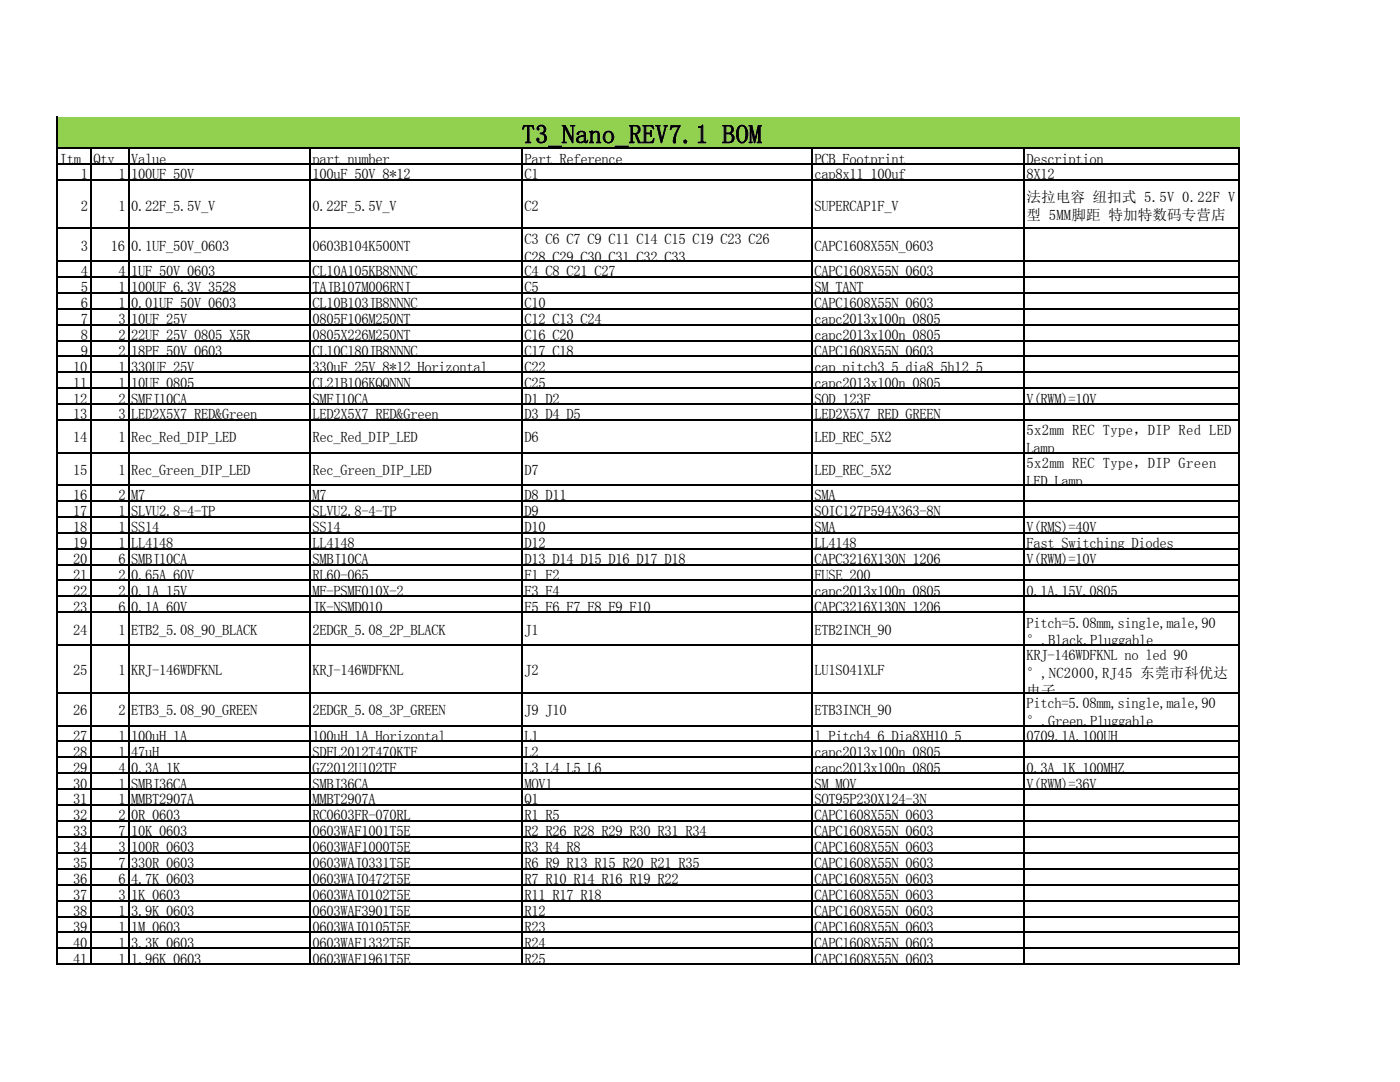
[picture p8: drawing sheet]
<svg xmlns="http://www.w3.org/2000/svg" width="279mm" height="216mm" viewBox="0 0 279 216" stroke-linecap="round" stroke-linejoin="round" font-family="sans-serif">
<defs><g id="words">
<text font-size="5.2" x="104.1" y="28.6">T3_Nano_REV7.1 BOM</text>
<g font-size="2.9">
<text x="11.9" y="32.6">Itm</text>
<text x="16.1" y="35.8">1</text>
<text x="18.7" y="32.6">Qty</text>
<text x="23.6" y="35.8">1</text>
<text x="26.2" y="32.6">Value</text>
<text x="26.2" y="35.8">100UF_50V</text>
<text x="62.4" y="32.6">part_number</text>
<text x="62.4" y="35.8">100uF 50V 8*12</text>
<text x="104.6" y="32.6">Part Reference</text>
<text x="104.6" y="35.8">C1</text>
<text x="162.6" y="32.6">PCB Footprint</text>
<text x="162.6" y="35.8">cap8x11_100uf</text>
<text x="204.8" y="32.6">Description</text>
<text x="204.8" y="35.8">8X12</text>
<text x="204.8" y="40.3">法拉电容 纽扣式 5.5V 0.22F V</text>
<text x="16.1" y="42">2</text>
<text x="23.6" y="42">1</text>
<text x="26.2" y="42">0.22F_5.5V_V</text>
<text x="62.4" y="42">0.22F_5.5V_V</text>
<text x="104.6" y="42">C2</text>
<text x="162.6" y="42">SUPERCAP1F_V</text>
<text x="204.8" y="43.8">型 5MM脚距 特加特数码专营店</text>
<text x="16.1" y="50">3</text>
<text x="22.1" y="50">16</text>
<text x="26.2" y="50">0.1UF_50V_0603</text>
<text x="62.4" y="50">0603B104K500NT</text>
<text x="104.6" y="48.6">C3 C6 C7 C9 C11 C14 C15 C19 C23 C26</text>
<text x="104.6" y="52.2">C28 C29 C30 C31 C32 C33</text>
<text x="162.6" y="50">CAPC1608X55N_0603</text>
<text x="16.1" y="55.1">4</text>
<text x="16.1" y="58.3">5</text>
<text x="23.6" y="55.1">4</text>
<text x="23.6" y="58.3">1</text>
<text x="26.2" y="55.1">1UF_50V_0603</text>
<text x="26.2" y="58.3">100UF_6.3V_3528</text>
<text x="62.4" y="55.1">CL10A105KB8NNNC</text>
<text x="62.4" y="58.3">TAJB107M006RNJ</text>
<text x="104.6" y="55.1">C4 C8 C21 C27</text>
<text x="104.6" y="58.3">C5</text>
<text x="162.6" y="55.1">CAPC1608X55N_0603</text>
<text x="162.6" y="58.3">SM_TANT</text>
<text x="16.1" y="61.5">6</text>
<text x="16.1" y="64.6">7</text>
<text x="23.6" y="61.5">1</text>
<text x="23.6" y="64.6">3</text>
<text x="26.2" y="61.5">0.01UF_50V_0603</text>
<text x="26.2" y="64.6">10UF_25V</text>
<text x="62.4" y="61.5">CL10B103JB8NNNC</text>
<text x="62.4" y="64.6">0805F106M250NT</text>
<text x="104.6" y="61.5">C10</text>
<text x="104.6" y="64.6">C12 C13 C24</text>
<text x="162.6" y="61.5">CAPC1608X55N_0603</text>
<text x="162.6" y="64.6">capc2013x100n_0805</text>
<text x="16.1" y="67.8">8</text>
<text x="16.1" y="71">9</text>
<text x="23.6" y="67.8">2</text>
<text x="23.6" y="71">2</text>
<text x="26.2" y="67.8">22UF_25V_0805_X5R</text>
<text x="26.2" y="71">18PF_50V_0603</text>
<text x="62.4" y="67.8">0805X226M250NT</text>
<text x="62.4" y="71">CL10C180JB8NNNC</text>
<text x="104.6" y="67.8">C16 C20</text>
<text x="104.6" y="71">C17 C18</text>
<text x="162.6" y="67.8">capc2013x100n_0805</text>
<text x="162.6" y="71">CAPC1608X55N_0603</text>
<text x="14.6" y="74.2">10</text>
<text x="14.6" y="77.3">11</text>
<text x="23.6" y="74.2">1</text>
<text x="23.6" y="77.3">1</text>
<text x="26.2" y="74.2">330UF_25V</text>
<text x="26.2" y="77.3">10UF_0805</text>
<text x="62.4" y="74.2">330uF_25V 8*12_Horizontal</text>
<text x="62.4" y="77.3">CL21B106KQQNNN</text>
<text x="104.6" y="74.2">C22</text>
<text x="104.6" y="77.3">C25</text>
<text x="162.6" y="74.2">cap_pitch3_5_dia8_5h12_5</text>
<text x="162.6" y="77.3">capc2013x100n_0805</text>
<text x="14.6" y="80.5">12</text>
<text x="14.6" y="83.7">13</text>
<text x="23.6" y="80.5">2</text>
<text x="23.6" y="83.7">3</text>
<text x="26.2" y="80.5">SMFJ10CA</text>
<text x="26.2" y="83.7">LED2X5X7_RED&amp;Green</text>
<text x="62.4" y="80.5">SMFJ10CA</text>
<text x="62.4" y="83.7">LED2X5X7_RED&amp;Green</text>
<text x="104.6" y="80.5">D1 D2</text>
<text x="104.6" y="83.7">D3 D4 D5</text>
<text x="162.6" y="80.5">SOD_123F</text>
<text x="162.6" y="83.7">LED2X5X7_RED_GREEN</text>
<text x="204.8" y="80.5">V(RWM)=10V</text>
<text x="14.6" y="88.3">14</text>
<text x="23.6" y="88.3">1</text>
<text x="26.2" y="88.3">Rec_Red_DIP_LED</text>
<text x="62.4" y="88.3">Rec_Red_DIP_LED</text>
<text x="104.6" y="88.3">D6</text>
<text x="162.6" y="88.3">LED_REC_5X2</text>
<text x="204.8" y="86.9">5x2mm REC Type，DIP Red LED</text>
<text x="14.6" y="94.7">15</text>
<text x="23.6" y="94.7">1</text>
<text x="26.2" y="94.7">Rec_Green_DIP_LED</text>
<text x="62.4" y="94.7">Rec_Green_DIP_LED</text>
<text x="104.6" y="94.7">D7</text>
<text x="162.6" y="94.7">LED_REC_5X2</text>
<text x="204.8" y="90.4">Lamp</text>
<text x="204.8" y="93.3">5x2mm REC Type，DIP Green</text>
<text x="14.6" y="99.8">16</text>
<text x="23.6" y="99.8">2</text>
<text x="26.2" y="99.8">M7</text>
<text x="62.4" y="99.8">M7</text>
<text x="104.6" y="99.8">D8 D11</text>
<text x="162.6" y="99.8">SMA</text>
<text x="204.8" y="96.9">LED Lamp</text>
<text x="14.6" y="103">17</text>
<text x="14.6" y="106.2">18</text>
<text x="23.6" y="103">1</text>
<text x="23.6" y="106.2">1</text>
<text x="26.2" y="103">SLVU2.8-4-TP</text>
<text x="26.2" y="106.2">SS14</text>
<text x="62.4" y="103">SLVU2.8-4-TP</text>
<text x="62.4" y="106.2">SS14</text>
<text x="104.6" y="103">D9</text>
<text x="104.6" y="106.2">D10</text>
<text x="162.6" y="103">SOIC127P594X363-8N</text>
<text x="162.6" y="106.2">SMA</text>
<text x="204.8" y="106.2">V(RMS)=40V</text>
<text x="14.6" y="109.3">19</text>
<text x="14.6" y="112.5">20</text>
<text x="23.6" y="109.3">1</text>
<text x="23.6" y="112.5">6</text>
<text x="26.2" y="109.3">LL4148</text>
<text x="26.2" y="112.5">SMBJ10CA</text>
<text x="62.4" y="109.3">LL4148</text>
<text x="62.4" y="112.5">SMBJ10CA</text>
<text x="104.6" y="109.3">D12</text>
<text x="104.6" y="112.5">D13 D14 D15 D16 D17 D18</text>
<text x="162.6" y="109.3">LL4148</text>
<text x="162.6" y="112.5">CAPC3216X130N_1206</text>
<text x="204.8" y="109.3">Fast Switching Diodes</text>
<text x="204.8" y="112.5">V(RWM)=10V</text>
<text x="14.6" y="115.7">21</text>
<text x="14.6" y="118.9">22</text>
<text x="23.6" y="115.7">2</text>
<text x="23.6" y="118.9">2</text>
<text x="26.2" y="115.7">0.65A_60V</text>
<text x="26.2" y="118.9">0.1A_15V</text>
<text x="62.4" y="115.7">RL60-065</text>
<text x="62.4" y="118.9">MF-PSMF010X-2</text>
<text x="104.6" y="115.7">F1 F2</text>
<text x="104.6" y="118.9">F3 F4</text>
<text x="162.6" y="115.7">FUSE_200</text>
<text x="162.6" y="118.9">capc2013x100n_0805</text>
<text x="204.8" y="118.9">0.1A,15V,0805</text>
<text x="14.6" y="122">23</text>
<text x="23.6" y="122">6</text>
<text x="26.2" y="122">0.1A_60V</text>
<text x="62.4" y="122">JK-NSMD010</text>
<text x="104.6" y="122">F5 F6 F7 F8 F9 F10</text>
<text x="162.6" y="122">CAPC3216X130N_1206</text>
<text x="204.8" y="125.2">Pitch=5.08mm,single,male,90</text>
<text x="14.6" y="126.6">24</text>
<text x="23.6" y="126.6">1</text>
<text x="26.2" y="126.6">ETB2_5.08_90_BLACK</text>
<text x="62.4" y="126.6">2EDGR_5.08_2P_BLACK</text>
<text x="104.6" y="126.6">J1</text>
<text x="162.6" y="126.6">ETB2INCH_90</text>
<text x="204.8" y="128.8">°,Black,Pluggable</text>
<text x="204.8" y="131.7">KRJ-146WDFKNL no led 90</text>
<text x="14.6" y="134.7">25</text>
<text x="23.6" y="134.7">1</text>
<text x="26.2" y="134.7">KRJ-146WDFKNL</text>
<text x="62.4" y="134.7">KRJ-146WDFKNL</text>
<text x="104.6" y="134.7">J2</text>
<text x="162.6" y="134.7">LU1S041XLF</text>
<text x="204.8" y="135.3">°,NC2000,RJ45 东莞市科优达</text>
<text x="14.6" y="142.7">26</text>
<text x="23.6" y="142.7">2</text>
<text x="26.2" y="142.7">ETB3_5.08_90_GREEN</text>
<text x="62.4" y="142.7">2EDGR_5.08_3P_GREEN</text>
<text x="104.6" y="142.7">J9 J10</text>
<text x="162.6" y="142.7">ETB3INCH_90</text>
<text x="204.8" y="138.8">电子</text>
<text x="204.8" y="141.4">Pitch=5.08mm,single,male,90</text>
<text x="14.6" y="147.8">27</text>
<text x="23.6" y="147.8">1</text>
<text x="26.2" y="147.8">100uH_1A</text>
<text x="62.4" y="147.8">100uH_1A_Horizontal</text>
<text x="104.6" y="147.8">L1</text>
<text x="162.6" y="147.8">l_Pitch4_6_Dia8XH10_5</text>
<text x="204.8" y="144.9">°,Green,Pluggable</text>
<text x="204.8" y="147.8">0709,1A,100UH</text>
<text x="14.6" y="151">28</text>
<text x="14.6" y="154.2">29</text>
<text x="23.6" y="151">1</text>
<text x="23.6" y="154.2">4</text>
<text x="26.2" y="151">47uH</text>
<text x="26.2" y="154.2">0.3A_1K</text>
<text x="62.4" y="151">SDFL2012T470KTF</text>
<text x="62.4" y="154.2">GZ2012U102TF</text>
<text x="104.6" y="151">L2</text>
<text x="104.6" y="154.2">L3 L4 L5 L6</text>
<text x="162.6" y="151">capc2013x100n_0805</text>
<text x="162.6" y="154.2">capc2013x100n_0805</text>
<text x="204.8" y="154.2">0.3A_1K_100MHZ</text>
<text x="14.6" y="157.4">30</text>
<text x="14.6" y="160.5">31</text>
<text x="23.6" y="157.4">1</text>
<text x="23.6" y="160.5">1</text>
<text x="26.2" y="157.4">SMBJ36CA</text>
<text x="26.2" y="160.5">MMBT2907A</text>
<text x="62.4" y="157.4">SMBJ36CA</text>
<text x="62.4" y="160.5">MMBT2907A</text>
<text x="104.6" y="157.4">MOV1</text>
<text x="104.6" y="160.5">Q1</text>
<text x="162.6" y="157.4">SM_MOV</text>
<text x="162.6" y="160.5">SOT95P230X124-3N</text>
<text x="204.8" y="157.4">V(RWM)=36V</text>
<text x="14.6" y="163.7">32</text>
<text x="14.6" y="166.9">33</text>
<text x="23.6" y="163.7">2</text>
<text x="23.6" y="166.9">7</text>
<text x="26.2" y="163.7">0R_0603</text>
<text x="26.2" y="166.9">10K_0603</text>
<text x="62.4" y="163.7">RC0603FR-070RL</text>
<text x="62.4" y="166.9">0603WAF1001T5E</text>
<text x="104.6" y="163.7">R1 R5</text>
<text x="104.6" y="166.9">R2 R26 R28 R29 R30 R31 R34</text>
<text x="162.6" y="163.7">CAPC1608X55N_0603</text>
<text x="162.6" y="166.9">CAPC1608X55N_0603</text>
<text x="14.6" y="170.1">34</text>
<text x="14.6" y="173.2">35</text>
<text x="23.6" y="170.1">3</text>
<text x="23.6" y="173.2">7</text>
<text x="26.2" y="170.1">100R_0603</text>
<text x="26.2" y="173.2">330R_0603</text>
<text x="62.4" y="170.1">0603WAF1000T5E</text>
<text x="62.4" y="173.2">0603WAJ0331T5E</text>
<text x="104.6" y="170.1">R3 R4 R8</text>
<text x="104.6" y="173.2">R6 R9 R13 R15 R20 R21 R35</text>
<text x="162.6" y="170.1">CAPC1608X55N_0603</text>
<text x="162.6" y="173.2">CAPC1608X55N_0603</text>
<text x="14.6" y="176.4">36</text>
<text x="14.6" y="179.6">37</text>
<text x="23.6" y="176.4">6</text>
<text x="23.6" y="179.6">3</text>
<text x="26.2" y="176.4">4.7K_0603</text>
<text x="26.2" y="179.6">1K_0603</text>
<text x="62.4" y="176.4">0603WAJ0472T5E</text>
<text x="62.4" y="179.6">0603WAJ0102T5E</text>
<text x="104.6" y="176.4">R7 R10 R14 R16 R19 R22</text>
<text x="104.6" y="179.6">R11 R17 R18</text>
<text x="162.6" y="176.4">CAPC1608X55N_0603</text>
<text x="162.6" y="179.6">CAPC1608X55N_0603</text>
<text x="14.6" y="182.8">38</text>
<text x="14.6" y="185.9">39</text>
<text x="23.6" y="182.8">1</text>
<text x="23.6" y="185.9">1</text>
<text x="26.2" y="182.8">3.9K_0603</text>
<text x="26.2" y="185.9">1M_0603</text>
<text x="62.4" y="182.8">0603WAF3901T5E</text>
<text x="62.4" y="185.9">0603WAJ0105T5E</text>
<text x="104.6" y="182.8">R12</text>
<text x="104.6" y="185.9">R23</text>
<text x="162.6" y="182.8">CAPC1608X55N_0603</text>
<text x="162.6" y="185.9">CAPC1608X55N_0603</text>
<text x="14.6" y="189.1">40</text>
<text x="23.6" y="189.1">1</text>
<text x="26.2" y="189.1">3.3K_0603</text>
<text x="62.4" y="189.1">0603WAF1332T5E</text>
<text x="104.6" y="189.1">R24</text>
<text x="162.6" y="189.1">CAPC1608X55N_0603</text>
<text x="14.6" y="192.3">41</text>
<text x="23.6" y="192.3">1</text>
<text x="26.2" y="192.3">1.96K_0603</text>
<text x="62.4" y="192.3">0603WAF1961T5E</text>
<text x="104.6" y="192.3">R25</text>
<text x="162.6" y="192.3">CAPC1608X55N_0603</text>
</g>
</g></defs>
<path d="M11.6 23.4h235.8v6.3h-235.8z" fill="#92d050"/>
<g fill="none" stroke="#000" stroke-width=".25">
<path d="M11.4 23.2v169.3M11.6 29.6h235.8M11.6 32.8h235.8M11.6 35.9h235.8M18.2 29.7v162.8M25.7 29.7v162.8M61.8 29.7v162.8M104.1 29.7v162.8M162.1 29.7v162.8M204.3 29.7v162.8M247.3 29.7v162.8M11.6 45.6h235.8"/>
<path d="M11.6 52.1h235.8M11.6 55.2h235.8M11.6 58.4h235.8M11.6 61.6h235.8M11.6 64.8h235.8M11.6 67.9h235.8M11.6 71.1h235.8M11.6 74.3h235.8M11.6 77.5h235.8M11.6 80.6h235.8M11.6 83.8h235.8M11.6 90.3h235.8"/>
<path d="M11.6 96.8h235.8M11.6 99.9h235.8M11.6 103.1h235.8M11.6 106.3h235.8M11.6 109.5h235.8M11.6 112.6h235.8M11.6 115.8h235.8M11.6 119h235.8M11.6 122.2h235.8M11.6 128.7h235.8M11.6 138.3h235.8M11.6 144.8h235.8"/>
<path d="M11.6 148h235.8M11.6 151.1h235.8M11.6 154.3h235.8M11.6 157.5h235.8M11.6 160.7h235.8M11.6 163.8h235.8M11.6 167h235.8M11.6 170.2h235.8M11.6 173.4h235.8M11.6 176.5h235.8M11.6 179.7h235.8M11.6 182.9h235.8"/>
<path d="M11.6 186.1h235.8M11.6 189.2h235.8M11.6 192.4h235.8"/>
</g>
<use href="#words"/>
</svg>
